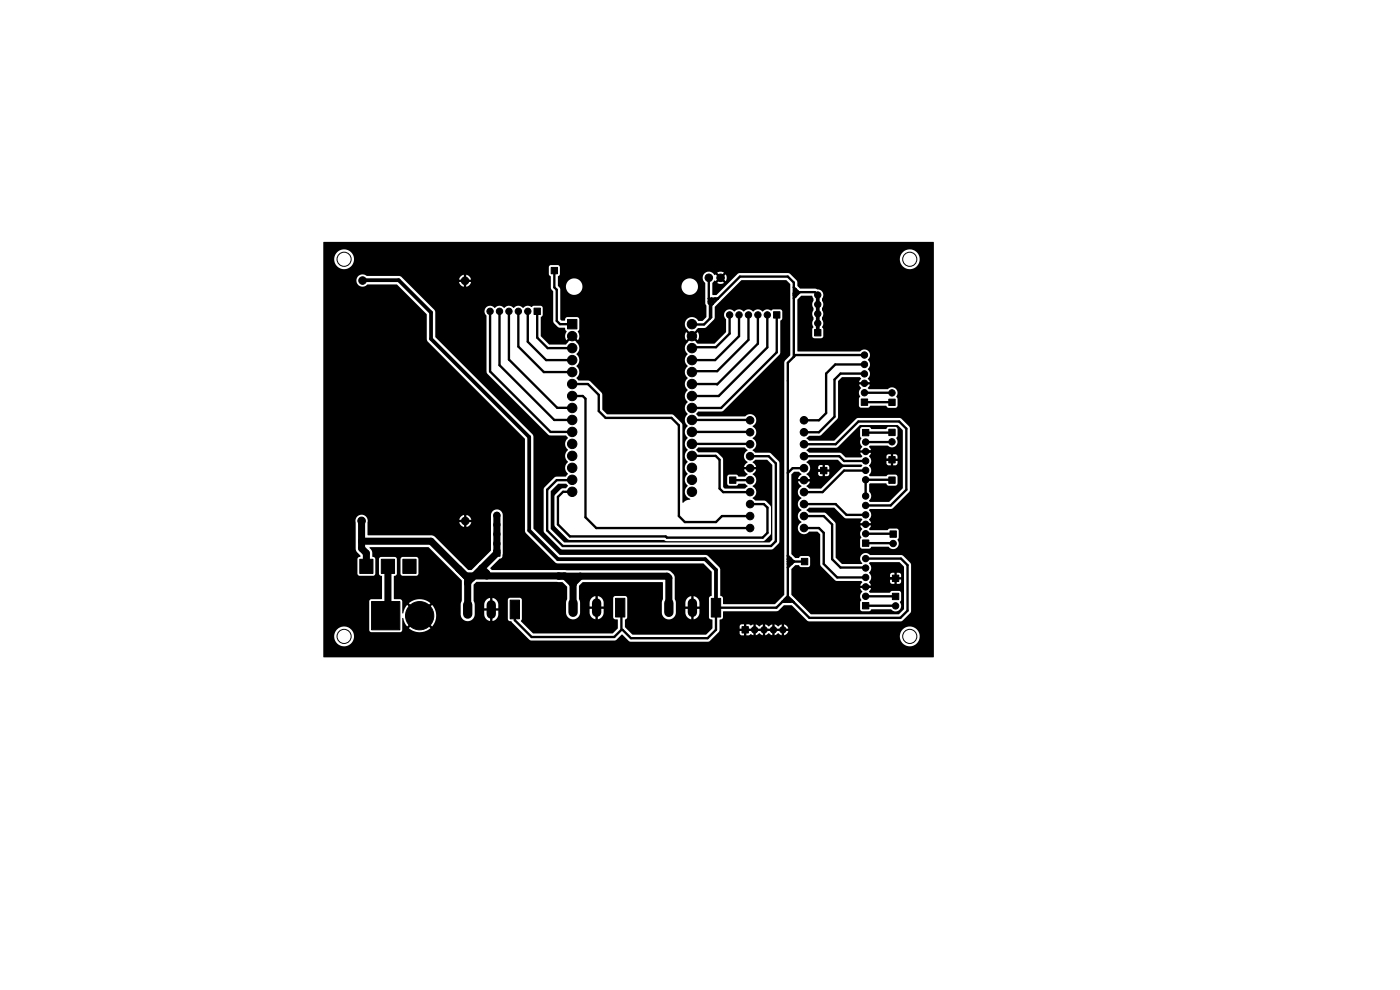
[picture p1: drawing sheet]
<svg xmlns="http://www.w3.org/2000/svg" width="297mm" height="210mm" viewBox="0 0 297 210" stroke-linecap="round" stroke-linejoin="round" font-family="sans-serif">
<g fill="none" stroke="#000" stroke-width=".21">
<circle cx="73" cy="55" r="1.5"/>
<circle cx="193" cy="55" r="1.5"/>
<circle cx="73" cy="135" r="1.5"/>
<circle cx="193" cy="135" r="1.5"/>
</g>
<g fill="#000" stroke="#000" stroke-width=".21">
<path d="M116.9 56.7h1.4v1.4h-1.4zM113.3 65.4h1.3v1.3h-1.3zM120.4 67.8h2v2h-2zM164.1 66.1h1.4v1.4h-1.4zM172.8 69.9h1.4v1.4h-1.4zM183 91.1h1.3v1.3h-1.3zM182.7 84.6h1.4v1.4h-1.4zM188.6 96.9h1.3v1.3h-1.3zM188.6 91.1h1.3v1.3h-1.3zM188.6 84.7h1.3v1.3h-1.3zM104.7 116.6h1.4v1.4h-1.4zM154.8 101.2h1.3v1.3h-1.3z"/>
<path d="M170 118.5h1.4v1.3h-1.4zM174.1 99.1h1.3v1.4h-1.3zM183 114.5h1.3v1.4h-1.3zM188.6 101.2h1.3v1.3h-1.3zM188.8 112.6h1.4v1.4h-1.4zM76.3 118.6h2.8v3h-2.8zM78.8 127.6h6v6h-6zM80.9 118.6h2.8v3h-2.8zM85.5 118.6h2.8v3h-2.8zM108.2 127.3h2v4h-2zM130.6 126.9h2v4h-2zM150.9 126.9h2v4h-2z"/>
<path d="M157.4 132.9h1.4v1.4h-1.4zM183 127.8h1.3v1.4h-1.3zM189.3 122h1.4v1.4h-1.4zM189.3 125.8h1.4v1.4h-1.4z"/>
<circle cx="76.9" cy="59.5" r=".8"/>
<circle cx="98.7" cy="59.6" r=".8"/>
<circle cx="150.4" cy="58.9" r=".8"/>
<circle cx="152.9" cy="58.9" r=".8"/>
<circle cx="104" cy="66" r=".67"/>
<circle cx="106" cy="66" r=".67"/>
<circle cx="108" cy="66" r=".67"/>
<circle cx="110" cy="66" r=".67"/>
<circle cx="112" cy="66" r=".67"/>
<circle cx="121.4" cy="76.4" r="1"/>
<circle cx="121.4" cy="78.9" r="1"/>
<circle cx="121.4" cy="73.8" r="1"/>
<circle cx="121.4" cy="71.3" r="1"/>
<circle cx="146.8" cy="78.9" r="1"/>
<circle cx="146.8" cy="73.8" r="1"/>
<circle cx="146.8" cy="68.8" r="1"/>
<circle cx="146.8" cy="71.3" r="1"/>
<circle cx="146.8" cy="76.4" r="1"/>
<circle cx="154.8" cy="66.8" r=".67"/>
<circle cx="156.8" cy="66.8" r=".67"/>
<circle cx="158.8" cy="66.8" r=".67"/>
<circle cx="160.8" cy="66.8" r=".67"/>
<circle cx="162.8" cy="66.8" r=".67"/>
<circle cx="173.5" cy="68.6" r=".67"/>
<circle cx="173.5" cy="66.6" r=".67"/>
<circle cx="173.5" cy="62.6" r=".67"/>
<circle cx="173.5" cy="64.6" r=".67"/>
<circle cx="183.4" cy="75.3" r=".67"/>
<circle cx="183.4" cy="77.3" r=".67"/>
<circle cx="183.4" cy="79.3" r=".67"/>
<circle cx="121.4" cy="96.7" r="1"/>
<circle cx="121.4" cy="84" r="1"/>
<circle cx="121.4" cy="86.5" r="1"/>
<circle cx="121.4" cy="81.5" r="1"/>
<circle cx="121.4" cy="94.2" r="1"/>
<circle cx="121.4" cy="99.2" r="1"/>
<circle cx="121.4" cy="91.6" r="1"/>
<circle cx="121.4" cy="89.1" r="1"/>
<circle cx="146.8" cy="99.2" r="1"/>
<circle cx="146.8" cy="94.2" r="1"/>
<circle cx="146.8" cy="91.6" r="1"/>
<circle cx="146.8" cy="89.1" r="1"/>
<circle cx="146.8" cy="84" r="1"/>
<circle cx="146.8" cy="86.5" r="1"/>
<circle cx="146.8" cy="81.5" r="1"/>
<circle cx="146.8" cy="96.7" r="1"/>
<circle cx="159.1" cy="94.2" r=".8"/>
<circle cx="159.1" cy="96.8" r=".8"/>
<circle cx="159.1" cy="91.7" r=".8"/>
<circle cx="159.1" cy="99.3" r=".8"/>
<circle cx="159.1" cy="89.2" r=".8"/>
<circle cx="170.6" cy="94.2" r=".8"/>
<circle cx="170.6" cy="96.8" r=".8"/>
<circle cx="170.6" cy="91.7" r=".8"/>
<circle cx="170.6" cy="89.2" r=".8"/>
<circle cx="170.6" cy="99.3" r=".8"/>
<circle cx="183.4" cy="83.3" r=".67"/>
<circle cx="183.4" cy="81.3" r=".67"/>
<circle cx="183.6" cy="95.8" r=".67"/>
<circle cx="183.6" cy="97.8" r=".67"/>
<circle cx="183.6" cy="99.8" r=".67"/>
<circle cx="183.6" cy="93.8" r=".67"/>
<circle cx="189.2" cy="93.7" r=".67"/>
<circle cx="189.2" cy="83.3" r=".67"/>
<circle cx="76.7" cy="110.5" r=".8"/>
<circle cx="98.7" cy="110.5" r=".8"/>
<circle cx="105.4" cy="115.3" r=".67"/>
<circle cx="105.4" cy="113.3" r=".67"/>
<circle cx="105.4" cy="109.3" r=".67"/>
<circle cx="105.4" cy="111.3" r=".67"/>
<circle cx="121.4" cy="101.8" r="1"/>
<circle cx="121.4" cy="104.3" r="1"/>
<circle cx="146.8" cy="104.3" r="1"/>
<circle cx="146.8" cy="101.8" r="1"/>
<circle cx="159.1" cy="106.9" r=".8"/>
<circle cx="159.1" cy="109.5" r=".8"/>
<circle cx="159.1" cy="104.4" r=".8"/>
<circle cx="159.1" cy="112" r=".8"/>
<circle cx="159.1" cy="101.9" r=".8"/>
<circle cx="170.6" cy="104.4" r=".8"/>
<circle cx="170.6" cy="112" r=".8"/>
<circle cx="170.6" cy="106.9" r=".8"/>
<circle cx="170.6" cy="109.5" r=".8"/>
<circle cx="170.6" cy="101.9" r=".8"/>
<circle cx="183.6" cy="109.2" r=".67"/>
<circle cx="183.6" cy="111.2" r=".67"/>
<circle cx="183.6" cy="107.2" r=".67"/>
<circle cx="183.6" cy="113.2" r=".67"/>
<circle cx="183.6" cy="101.8" r=".67"/>
<circle cx="183.6" cy="118.5" r=".67"/>
<circle cx="183.6" cy="105.2" r=".67"/>
<circle cx="189.5" cy="115.3" r=".67"/>
<circle cx="89" cy="130.6" r="3"/>
<circle cx="160.1" cy="133.6" r=".67"/>
<circle cx="162.1" cy="133.6" r=".67"/>
<circle cx="164.1" cy="133.6" r=".67"/>
<circle cx="166.1" cy="133.6" r=".67"/>
<circle cx="183.6" cy="126.5" r=".67"/>
<circle cx="183.6" cy="124.5" r=".67"/>
<circle cx="183.6" cy="120.5" r=".67"/>
<circle cx="183.6" cy="122.5" r=".67"/>
<circle cx="190" cy="128.5" r=".67"/>
</g>
<path d="M99.2 128.3v2M104.2 128.3v2M121.6 127.9v2M126.6 127.9v2M141.9 127.9v2M146.9 127.9v2" fill="none" stroke="#000" stroke-width="2"/>
<g fill="none" stroke="#000" stroke-width=".5">
<path d="M117.6 57.4v3.6l.5 .5v6.6l.7 .7h2.6M150.4 58.9v5.4l.5 .5M104 66v12.8l12.8 12.8h4.6M106 66v11.5l11.6 11.6h3.8M108 66v10.3l10.2 10.2h3.2M110 66v7.5l5.4 5.4h6M112 66v6.5l3.9 3.9h5.5M114 66v5.6l2.2 2.2h5.2M150.6 64.5v3.1M150.9 64.8l6.1-6.1h10.1l1.3 1.2v15.8M150.9 64.8v2.5l-1.5 1.5h-2.6M151 63.3l.1 .6h-.7"/>
<path d="M151.2 63.8v.7M151.6 63.3l-1.1 1.1M152.3 63.3h-1.9l.8 .9M154.8 66.8v4l-2.9 2.9h-4.9l-.2 .1M156.8 66.8v4.5l-5.1 5.1h-4.9M158.8 66.8v5.3l-6.7 6.6h-5.1l-.2 .2M160.8 66.8v6.1l-8.7 8.6h-5.3M162.8 66.8v6.9l-10.3 10.3h-5.7M164.8 66.8v7.9l-11.8 11.8h-6.2M168.4 61l1 1M168.7 62.2l-.3 .3M168.8 61.3v1.6"/>
<path d="M169.2 61.7h-.3l-.5 .5h.8l.2-.2M169.4 62h3.5l.6 .6M169.7 62l-1.3 1.2M183.4 75.3h-14.6l-1.7 1.7v49.5M183.4 79.3l-5.1-.1-1.3 1.3v7.9l-3.3 3.3h-3.1M183.4 77.3h-6.2l-1.9 1.9v8.4l-1.6 1.6h-3.1M121.4 81.5h3.3l2.3 2.3v3.4l1.5 1.4h13.9l1.6 1.6v19.3l1.3 1.2h6.6l1.3-1.2h5.9M121.4 84h2.2l.6 .6v25.1l2.3 2.3h32.6M146.8 94.2h12.3M146.8 96.7h5l.9 .8v6.1l.7 .8h5.7M146.8 89.1l12.3 .1M146.8 91.6l12.3 .1"/>
<path d="M159.1 96.8h4l1.5 1.5v16.5l-1 1h-44.2l-3.3-3.3v-8.6l2-2 3.3-.1M170.6 99.3h-2.5l-1 1M170.6 96.8h7.5l1 1h4.5M170.6 94.2h6.7l4.8-4.8h8.7l1.5 1.5v13l-3.4 3.3h-5.3M174.8 99.8h-1.3l-.8 .8v.7l-.5 .6h-1.6M183.4 85.3h5.8M183.4 83.3h5.8M183.6 99.8h-4.5l-4.6 4.6h-3.9M183.6 95.8h1.6l1.7 1.7h1.8M183.6 95.7v.1M183.6 97.7l-.1 .1M189.2 91.7l-5.6 .1"/>
<path d="M189.2 93.7l-5.6 .1M121.4 104.3h-2l-1 1.1v5.9l2.5 2.5h20.3l.3 .2h20.3l1-1v-5.3l-.7-.8h-3M155.4 101.9h3.7M167.1 119.1h3.6M167.1 117.9l1.3 1.2-1.3 1.3M167.1 119.6h.8M167.8 118.5l-.4 .4M167.9 119.1l-.5-.5h-.3l.5 .5v.5M170.6 106.9h6.7l2.3 2.3h4M170.6 109.5h4.2l1.7 1.8v7.3l1.8 1.8 5.3 .1M170.6 112h3.1l1.1 1v6.6l2.8 2.9h6M183.6 115.2l5.9 .1"/>
<path d="M183.6 113.2l5.9 .1M183.8 118.6l-.2-.1h7.5l1.4 1.4v9.6l-1.5 1.6h-19.3l-4.6-4.6M189.2 101.9l-5.6-.1v3.4M109.2 129.3v2.3l3.6 3.5h17.5l1.5-1.5M131.6 128.9l.2 .3v4.4M166 127.6h2.3M166.8 127.6l.3-.3 .4 .3M166.9 126.7l.2 .3v.6M167.1 126.5l-2.4 2.4h-12.8v4.7l-1.8 1.8h-16.2l-1.8-1.8h-.3M167.9 127.3h-1.5v.3M183.6 128.5h6.4M183.6 126.5h6.4"/>
<path d="M190 128.5h.1M190 122.7h-2.8l-1.8 1.8h-1.8"/>
</g>
<path d="M76.9 59.5l7.7-.1 6.8 6.9v5.6l20.9 20.8v19.8l6.1 6.1h31.2l2.3 2.3v8M173.5 62.6v8" fill="none" stroke="#000" stroke-width=".8"/>
<path d="M76.7 110.5v5.8l1 1v2.8M76.7 114.8h14.7l7.8 7.8M105.4 109.3v8l-6.2 6.2M82.3 120.1v10l-.5 .5M98.8 122.2h21l1.8 1.8M99.2 122.6h.9M99.2 122.6v6.7M102.2 120.5l1.1 1.1v.6M118.5 122.2h23l.4 .4v6.3M123.1 122.2l-1.5 1.5v5.2M126.6 128.9l-.1 .1M146.9 128.9l.2 .2" fill="none" stroke="#000" stroke-width="1.5"/>
<path d="M68.6 51.4l129.4-.1 .1 .1-.1 88h-129.4v-4.4h2.3a2.1 2.1 0 0 0 2.8 2 2.1 2.1 0 0 0 .9-3.3h3.7l.2 .3 .3 .1h6.1l.4-.4v-2.5l.2-.1 .3 .9 .6 .9 .9-.9 .3 .4-.9 .9a3.5 3.5 0 0 0 4.6 0l-.8-.9 .3-.4 .9 .9a3.5 3.5 0 0 0 0-4.6l-.9 .9-.4-.4 .9-.8-.2-.2a3.5 3.5 0 0 0-4.4 .2l.9 .8-.3 .4-.9-.9-1 1.8-.1-2.7-.4-.3-1.3-.1-.1-4.7 .6-.3 .1-.3h.8l.1 .3 .3 .1h3.1l.3-.4-.1-3.3-.4-.3-3.1 .1-.2 .4v3.1h-.8v-3.1l-.1-.3-.4-.2-3 .1-.3 .4v3.1l.1 .3 .5 .3v4.7l-2.3 .1-.3 .3-.1 6.3h-3.7a2.1 2.1 0 0 0-2.3-.7 2.1 2.1 0 0 0-1.4 2h-2.3v-24.5h6.8l.1 6 .2 .6 .8 .8-.1 .2-.4 .2-.2 .3v3.1l.4 .4h3l.4-.4v-3.2l-.2-.3-.4-.1-.1-1.2-.5-.8h12.5l7.1 7v4.3l-.3 .8v2.3a1.49 1.49 0 0 0 1.6 1.3 1.49 1.49 0 0 0 1.4-1.5h2v.2a1.48 1.48 0 0 0 1.3 1.2v-1.8h.5v1.8h.1a1.49 1.49 0 0 0 1.1-1.4v-.8h-.9v-.5h.9v-.9a1.48 1.48 0 0 0-1.2-1.3v1.9h-.5v-1.9h-.1a1.49 1.49 0 0 0-1.2 1.4v.8h.9v.5h-.9v.8h-2v-2.3l-.2-.6v-3.3l.6-.7 18.2 .1 1 1v2.6l-.2 .6v2.3a1.49 1.49 0 0 0 1.5 1.4 1.49 1.49 0 0 0 1.5-1.4h2v.1a1.48 1.48 0 0 0 1.2 1.3v-1.9h.5v1.9l.1-.1a1.49 1.49 0 0 0 1.2-1.3v-.8h-.9v-.5h.9l-.1-1a1.48 1.48 0 0 0-1.2-1.3v1.9h-.5v-1.9l-.1 .1a1.49 1.49 0 0 0-1.1 1.4v.8h.9v.5h-.9v.8h-2l-.1-2.3-.2-.6v-2.8l.8-.8h16.9l.1 .1v3.5l-.2 .6v2.3a1.49 1.49 0 0 0 1.5 1.4 1.49 1.49 0 0 0 1.5-1.4h2v.2a1.48 1.48 0 0 0 1.2 1.2v-1.9h.5v1.9h.2a1.49 1.49 0 0 0 1.1-1.4v-.8h-.9v-.5h.9v-1a1.48 1.48 0 0 0-1.3-1.2v1.8h-.5v-1.8h-.1a1.49 1.49 0 0 0-1.1 1.4v.8h.9v.5h-.9v.8h-2v-2.3l-.3-.6v-4.7l-.3-.6-1-.8-37.5-.1-.3-.5 2.1-1.9a.57 .57 0 0 0 .5-.8l.1-8.4a1.25 1.25 0 0 0-1.3-1.2 1.25 1.25 0 0 0-1.2 1.1l-.1 7.6-4.1 4.1h-.7l-7-7-.5-.3h-13.7l-.1-.2v-3.1h20.4v.5h-1l.1 .2 .4 .5 .6 .3v-1h.5v1l.5-.3 .5-.7h-1v-.5h1l-.3-.6-.3-.3-.4-.2v1h-.5v-1l-.6 .3-.5 .8h-19.4a1.31 1.31 0 0 0-1.4-1.1 1.31 1.31 0 0 0-1.2 1.3h-6.8v-51h7v.2a1.35 1.35 0 0 0 1 1.1 1.35 1.35 0 0 0 1.4-.5l6.2 .1 6.3 6.3v5.1l.2 .6 20.6 20.6 .1 19.7 .3 .5 6.1 6.2 .6 .1h30.8l1.8 1.8v5l-.6 .5v4.1l.3 .4 .4 .2v1.7l-1.3 1.4h-15.6l-1.6-1.6v-1.5l.5-.6v-4l-.2-.3-.3-.2h-2.1l-.4 .4v4.2l.2 .3 .8 .2v1.7l-1.1 1.2h-16.9l-2.6-2.6 .2-.5v-4l-.4-.5h-2.1l-.4 .3-.1 4.3a.6 .6 0 0 0 .8 .4l3.7 3.8 .5 .3h17.6l.5-.2 1.1-1.1 1.5 1.3 .4 .2h16.3l.5-.1 1-1h39.3a2.11 2.11 0 0 0 3.1 1.9 2.11 2.11 0 0 0 .2-3.6 2.11 2.11 0 0 0-3.3 1.4v.3h-39.3l.6-.7h4.7l.3 .4 .6 .1v-.9h.5v.9h.6a.52 .52 0 0 1 .9-.1v-.8h.5v.9l.8-.5 .7 .5v-.9h.5v.9l.8-.5 .7 .5v-.9h.5v.9l.8-.5 .7 .5v-.9h.5v.9l.7-.4 .2-.5h-.8v-.5h.8l-.2-.6-.7-.3v.8h-.5v-.8l-.7 .4-.8-.4v.8h-.5v-.8l-.7 .4-.8-.4v.8h-.5v-.8l-.7 .4-.8-.4v.8h-.5v-.8l-.5 .2-.5-.3h-.5v.9h-.5v-.9h-.4l-.4 .3-.1 .7h.9v.5h-.9v.4h-4.7l.4-.6 .1-2.3a.55 .55 0 0 0 .7-.5v-1.1l.1-.1h11.3l.4-.2 1.1-1.1h1.6l3.3 3.2 .4 .2 19.7-.1 1.8-1.6 .2-.5-.1-10-1.5-1.6-.5-.3h-6.7a1.22 1.22 0 0 0-1.8 0 1.22 1.22 0 0 0 .2 1.8l-.1 .1h-4.2l-1.3-1.3v-7l-.2-.5-2.1-2-3.3-.1-.6-.6 .6-.4h5.3l2.3 2.2 3.4 .1 .2 .3-.4 .7h.8v.5h-.8l.4 .7a1.62 1.62 0 0 0-.2 1.9l-.2 .3v1.5l.4 .5h1.5l.5-.4h3.6a1.24 1.24 0 0 0 1.7 .2 1.24 1.24 0 0 0 .2-1.8l.3-.4v-1.5l-.3-.3-1.7-.1-.4 .4-3.8-.1-.1-.2 .4-.7h-.8v-.5h.8l-.4-.8a1.3 1.3 0 0 0 0-2l.2-.2 4.7-.1 3.7-3.8v-13.1l-.1-.6-1.6-1.5-.5-.2h-8.8l-.4 .1-4.6 4.7h-5.3l-.6-.5 .5-.5 2.5-.1 3.6-3.6 .1-7.9 .8-.9h3.8l.3 .4-.5 .7h.9v.5h-.9l.5 .7a1.53 1.53 0 0 0-.3 1.9l-.2 .3v1.5l.2 .3 .3 .2h1.5l.4-.4h3.4l.4 .4h1.6l.4-.4v-1.5a.45 .45 0 0 1-.1-.8 1.21 1.21 0 0 0-.5-1.5 1.21 1.21 0 0 0-1.5 .3l-4-.1-.2-.2 .4-.7h-.8v-.5h.8l-.4-.9a1.3 1.3 0 0 0 0-1.9l.2-.2a1.31 1.31 0 0 0-.2-1.8 1.21 1.21 0 0 0 .1-1.8 1.21 1.21 0 0 0-1.8 .1l-13.2-.1v-11l.8-.8h2.2l.4 .7-.1 .5a1.28 1.28 0 0 0 .1 1.5v.5a1.28 1.28 0 0 0 0 1.5v.4a1.85 1.85 0 0 0-.1 1.7l-.2 .4 .1 1.6 .3 .2 1.5 .1 .3-.2 .2-.3v-1.5l-.3-.4a1.37 1.37 0 0 0 0-1.6v-.5a1.22 1.22 0 0 0 0-1.5v-.5a1.22 1.22 0 0 0 0-1.5v-.5a1.3 1.3 0 0 0 0-1.4 1.3 1.3 0 0 0-1.2-.6l-3.5-.1-.5-.6-.2-1.1-1.3-1.3-.5-.3h-10.2l-.5 .2-4.5 4.5h-.8l-.1-2.5 .5-.6 .2 .2 .7-.7 .3 .3-.7 .7 .8 .2 .7-.2-.7-.7 .4-.3 .6 .7a1.28 1.28 0 0 0 0-1.5l-.6 .7-.4-.4 .7-.7-.7-.2-.8 .2 .7 .7-.3 .4-.7-.7-.2 .2a1.35 1.35 0 0 0-2.1-.5 1.35 1.35 0 0 0 .1 2.2v4.1l.3 .7v2.3l-.9 .9h-.8a1.56 1.56 0 0 0-2.4-.5 1.56 1.56 0 0 0 .1 2.5l.7 .7-.3 .4-.7-.8-.2 .4-.1 .8 .3 .6 .7-.8 .3 .4-.7 .7a1.68 1.68 0 0 0 0 2.6 1.62 1.62 0 0 0 0 2.6 1.62 1.62 0 0 0 0 2.5 1.62 1.62 0 0 0 0 2.6 1.62 1.62 0 0 0 0 2.5 1.62 1.62 0 0 0 0 2.5 1.62 1.62 0 0 0 0 2.6 1.62 1.62 0 0 0 0 2.5 1.62 1.62 0 0 0 0 2.6 1.62 1.62 0 0 0 0 2.5 1.62 1.62 0 0 0 0 2.5 1.62 1.62 0 0 0 0 2.6 1.59 1.59 0 0 0 .5 2.8v.1a2.26 2.26 0 0 0-1.5 .7l-.1-16.5-.2-.5-1.6-1.6-.5-.2h-13.7l-1-1v-3.1l-.2-.5-2.5-2.5-2.3-.1-.5-.5a1.62 1.62 0 0 0 0-2.6 1.62 1.62 0 0 0 0-2.5 1.63 1.63 0 0 0 0-2.6l-.8-.7 .4-.4 .7 .8 .1-.2a1.8 1.8 0 0 0-.1-1.7l.3-.5v-2.1l-.3-.4h-2.3l-.4 .2-.1 .5h-.7l-.2-.3v-6.2l-.3-.6 1.5 .1a1.75 1.75 0 0 0 1.8 1.6 1.75 1.75 0 0 0 1.7-1.7l21 .1a1.75 1.75 0 0 0 2.8 1.1 1.75 1.75 0 0 0-.4-3 1.75 1.75 0 0 0-2.4 1.8h-21v-.2a1.76 1.76 0 0 0-1.9-1.6 1.76 1.76 0 0 0-1.6 1.8h-1.5l-.2-.3v-1.9l.4-.6-.1-1.6-.4-.3-1.6 .1-.3 .3v1.5l.5 .6v2.4l.5 .7v6.4l1 1.2 1.4 .1 .4 .9a1.49 1.49 0 0 0 0 1.8l.7-.8 .3 .4-1.1 1.3h-3.6l-1.8-1.8v-4l.4-.5v-1.7l-.4-.2h-1.5l-.4 .2a1.4 1.4 0 0 0-1.9 .2 1.3 1.3 0 0 0-2 0 1.3 1.3 0 0 0-2 0 1.3 1.3 0 0 0-2 0 1.21 1.21 0 0 0-1.8-.1 1.21 1.21 0 0 0 .1 1.8v11.8l.2 .5 13 13 .3 .1h3.3l.5 .5a1.62 1.62 0 0 0 0 2.6 1.62 1.62 0 0 0 0 2.5 1.62 1.62 0 0 0 0 2.5l-.5 .6-2.2 .1-2.2 2.1-.3 .5v8.9l.2 .3 3.6 3.5 44.6 .1 1.4-1.2 .2-.5v-16.8l-.1-.3-1.9-1.7-3-.1-.6-.5a1.42 1.42 0 0 0 .7-1.3 1.42 1.42 0 0 0-.7-1.2 1.42 1.42 0 0 0 .7-1.3 1.42 1.42 0 0 0-.7-1.3 1.35 1.35 0 0 0 .5-2 1.35 1.35 0 0 0-2.1-.1h-9.9l-.5-.5 .5-.5h4.8l.4-.2 12-11.9 .1-.4v-6.7l.5-.5v-1.6l-.5-.4h-1.5l-.3 .3a1.58 1.58 0 0 0-1.9 .2 1.3 1.3 0 0 0-2 0 1.3 1.3 0 0 0-2 0 1.3 1.3 0 0 0-2 0 1.21 1.21 0 0 0-1.8-.1 1.21 1.21 0 0 0 0 1.8v2.7l-2.4 2.4h-3.6l-1.1-1.1 .4-.4 .7 .8a1.48 1.48 0 0 0 0-1.8l-.7 .8-.4-.4 1.2-1.2h1.3l.4-.2 1.6-1.5 .2-.5v-2.3l5.7-5.7h9.5l.8 .9 .1 15-1.2 1.2-.1 .4v49.2l-2 2.1-11-.1v-1.3l-.6-.5-.1-5.7-2.4-2.6-.5-.3h-31.1l-5.5-5.6v-19.3l-.2-.6-20.6-20.7-.1-5.2-.1-.5-6.5-6.5h12.6v.5h-.9v.2l.4 .6 .6 .2v-.9h.5v.9l.6-.2 .4-.8h-.9v-.5h.9l-.1-.4-.3-.3-.6-.3v.9h-.5v-.9l-.6 .3-.4 .7h-11.7l-.6-.6-.4-.2h-6.9a1.33 1.33 0 0 0-1.4-.2 1.33 1.33 0 0 0-.8 1.2h-7v-4.5h2.3v.3a2.11 2.11 0 0 0 2.2 1.8 2.11 2.11 0 0 0 2-2.1h115.8v.3a2.11 2.11 0 0 0 3.3 1.4 2.11 2.11 0 0 0-.2-3.6 2.11 2.11 0 0 0-3.1 1.9h-115.8v-.3a2.11 2.11 0 0 0-2.2-1.8 2.11 2.11 0 0 0-2 2.1h-2.3zM148.1 95l9.9-.1 .6 .6a1.42 1.42 0 0 0-.8 1.3 1.42 1.42 0 0 0 .8 1.2l-.5 .5-.2 .6h.9v.5h-.9l.2 .6 .5 .4-.5 .5h-1.4l-.5-.4h-1.5l-.3 .1-.1 .3v1.5l.2 .4h1.7l.5-.4h1.3l.6 .6-.6 .4h-4.2l-.4-.3v-5.7l-.2-.5-.9-1-.4-.1-3.8-.1-.4-.5zM116.9 104.2l1.5-1.6h1.7l.4 .4-.4 .6-1.1 .1-1.4 1.5v6l.2 .5 2.6 2.6 .4 .2h20.1l.5 .3h20.6l1.3-1.2 .3-.5-.1-5.6-1.2-1.3h-2l-.6-.5a1.42 1.42 0 0 0 .7-1.3 1.42 1.42 0 0 0-.7-1.3 1.42 1.42 0 0 0 .7-1.2 1.42 1.42 0 0 0-.7-1.3l.4-.4 .3-.6h-1v-.5h1l-.3-.6-.4-.5 .5-.5h2.6l1 1.1v15.8l-.6 .7h-43.5l-2.9-2.9zM171.1 98l.6-.5h6l1.1 1h3.9l.2 .2-.3 .4h-3.9l-4.5 4.5h-2.5l-.6-.4 .7-1.1h-.9v-.5h.9l-.2-.6-.5-.5h2.5l.2 .4 .7 .1v-.9h.5v.9l.7-.1 .2-.3v-.5h-.8v-.5h.8l-.1-.8-.8-.2v.9h-.5v-.9l-.8 .2-.1 .8h.8v.5h-.8v.4h-2.5a1.4 1.4 0 0 0 .8-1.2 1.4 1.4 0 0 0-.8-1.3zM171.1 95.4l.6-.4 5.9-.1 4.9-4.7h8l1 1.1v12.3l-2.9 2.9h-4l-.2-.3a1.26 1.26 0 0 0 0-1.9v-1.6l.2-.2h3.3l.5 .5h1.7l.3-.4v-1.5l-.1-.3-.3-.1h-1.6l-.4 .3h-3.4l-.2-.3a1.3 1.3 0 0 0 0-2l.3-.4h3.4l.2 .4h.7v-.8h.5v.8h.6l.3-.4v-.5h-.9v-.5h.9l-.1-.7-.3-.2h-.5v.8h-.5v-.8l-.8 .1-.1 .8h.8v.5h-.8v.5h-3.4l.1-.5-.2-.6a.39 .39 0 0 1-.2-.4 .39 .39 0 0 1 .2-.4l.2-.4h-.8v-.5h.8l-.4-.7 .2-.3h3.7a1.24 1.24 0 0 0 1.7 .1 1.24 1.24 0 0 0 .1-1.7l.3-.4v-1.5l-.4-.4h-1.6l-.5 .4h-3l-.5-.4h-1.5l-.3 .1-.1 .4v1.5l.2 .4a1.33 1.33 0 0 0 .2 1.8l-.4 .7h.8v.5h-.8l.4 .7-.2 .3h-3.3l-.9-.9-.4-.1h-6.4zM167.9 100.6l.6-.5h1l.5 .4-.7 1.1h.9v.5h-.9l.3 .6 .4 .4a1.42 1.42 0 0 0-.7 1.3 1.42 1.42 0 0 0 .7 1.3 1.42 1.42 0 0 0-.7 1.2 1.42 1.42 0 0 0 .7 1.3 1.42 1.42 0 0 0-.7 1.3 1.42 1.42 0 0 0 .7 1.2 1.35 1.35 0 0 0-.5 2.1 1.35 1.35 0 0 0 2.2 0h1.7l.6 .6v6.2l.2 .5 3.2 3.1 5.3 .1 .2 .2-.4 .7h.8v.5h-.8l.4 .8a1.62 1.62 0 0 0-.2 1.9l-.2 .3v1.5l.4 .5h1.5l.5-.5 4.2 .1a1.22 1.22 0 0 0 1.7 .1 1.22 1.22 0 0 0 .1-1.7l.3-.5v-1.5l-.3-.3h-1.7l-.5 .3h-4.1l-.2-.2 .4-.8h-.8v-.5h.8l-.4-.8h4.4l.3 .4 .6 .1v-.9h.5v.9l.7-.1 .3-.3v-.6h-.9v-.5h.9v-.5l-.3-.3-.7-.1v.9h-.5v-.9l-.7 .1-.2 .8h.9v.5h-.9v.5h-4.4a1.3 1.3 0 0 0 0-1.9 1.3 1.3 0 0 0 0-2l.2-.3h6.2l.9 1 .1 9-1.1 1.1h-18.6l-4.2-4.1v-5.5l.8-.8h.8l.4 .4h1.5l.3-.1 .2-.4v-1.5l-.3-.3h-1.7l-.5 .4h-.6l-.9-.9zM158.4 133.4h1.4v.5h-1.4zM160.4 133.4h1.4v.5h-1.4zM162.4 133.4h1.4v.5h-1.4zM164.4 133.4h1.4v.5h-1.4z" fill="#000"/>
</svg>
